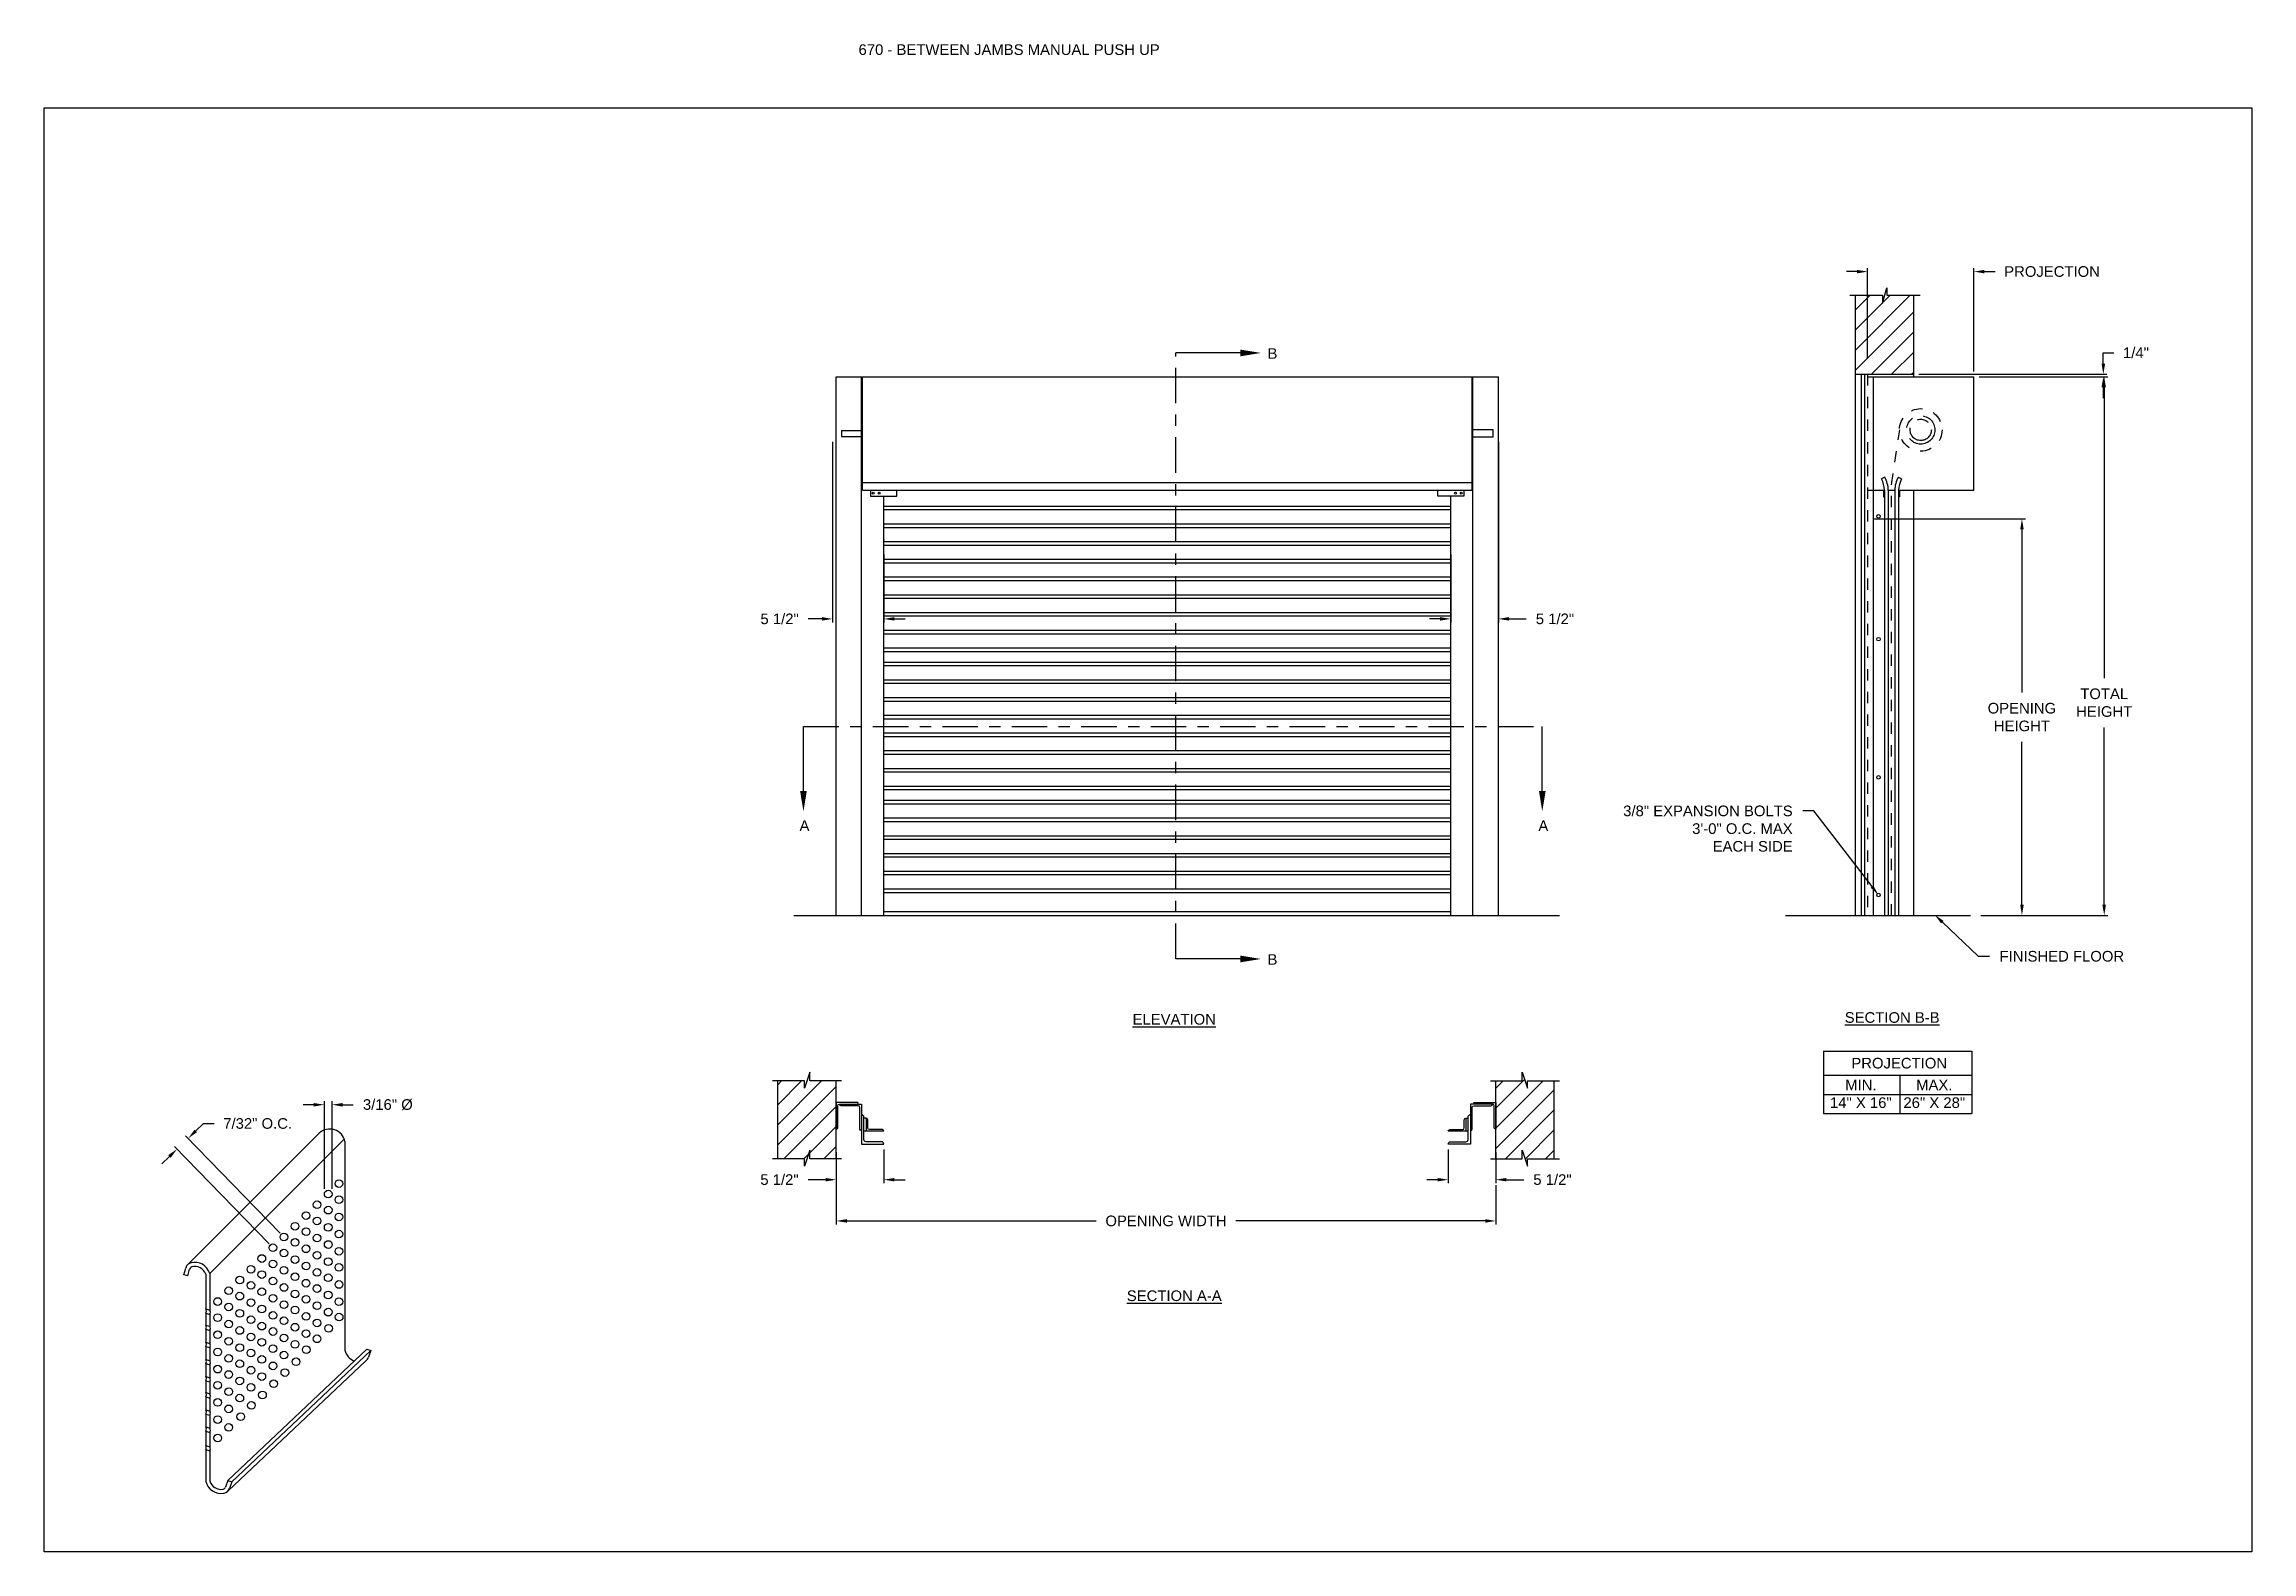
# Model space of a CAD drawing. Header units: inches. Extents: x 169.6 to 213.8, y 195 to 266.5.
# Drawn here: x 169.62 to 189.09, y 253.17 to 266.47 of the extents above; entities that cross this region are included whole.
import ezdxf
from ezdxf import colors
from ezdxf.entities.mleader import LeaderData, LeaderLine
from ezdxf.math import Vec2, Vec3

# ---------------------------------------------------------------- set-up
doc = ezdxf.new("R2010")
doc.units = ezdxf.units.IN
doc.header["$LTSCALE"] = 0.25
doc.header["$MEASUREMENT"] = 0
for name, pattern in [('CENTER', [2, 1.25, -0.25, 0.25, -0.25]), ('HIDDEN', [0.375, 0.25, -0.125]), ('HIDDEN2', [0.1875, 0.125, -0.0625])]:
    doc.linetypes.add(name, pattern=pattern)
for name, color, linetype in [('ANNOTATIONS', 1, 'Continuous'), ('DETAILS', 4, 'Continuous'), ('PUSH UP', 7, 'Continuous'), ('SECTION CUTS', 6, 'CENTER')]:
    doc.layers.add(name, color=color, linetype=linetype)
doc.styles.add('ARIAL', font='arial.ttf', dxfattribs={"height": 0.09375})
doc.styles.get("Standard").update_dxf_attribs({"font": 'romans.shx'})
doc.dimstyles.new('STANDARD$0', dxfattribs={"dimtxt": 0.09375, "dimasz": 0.09375, "dimexe": 0.03125, "dimexo": 0.046875, "dimgap": 0.09, "dimtad": 0, "dimtih": 1, "dimtoh": 1, "dimdec": 4, "dimzin": 0, "dimdsep": 46, "dimtxsty": 'ARIAL', "dimcen": 0.09, "dimadec": 0, "dimazin": 0, "dimtfac": 1, "dimtdec": 4, "dimtofl": 0, "dimtmove": 0, "dimatfit": 1, "dimfxl": 1, "dimtolj": 1, "dimtzin": 0, "dimarcsym": 0})
pattern_1 = [(45, (-17.07342, 2.0819), (-0.08838835, 0.08838835), [])]

msp = doc.modelspace()

# ---------------------------------------------------------------- texts
at = {"layer": 'ANNOTATIONS', "insert": (176.80234, 266.46818), "char_height": 0.09375, "width": 6.6097632, "attachment_point": 1, "line_spacing_factor": 0.86134, "style": 'ARIAL'}
msp.add_mtext('670 - BETWEEN JAMBS MANUAL PUSH UP', dxfattribs=at)
at = {"layer": 'ANNOTATIONS', "char_height": 0.09375, "attachment_point": 2, "style": 'ARIAL'}
for s, insert, width in [('{\\LELEVATION}', (179.58646, 257.91717), 3.0834986), ('{\\LSECTION B-B}', (185.91787, 257.93313), 1.3823677), ('{\\LSECTION A-A}', (179.58646, 255.47934), 1.3823677)]:
    msp.add_mtext(s, dxfattribs=dict(at, insert=insert, width=width))
for s, width, insert in [('PROJECTION ', 1.7594917, (185.97994, 257.53039)), ('MIN.\\P14" X 16" ', 0.6711642, (185.64182, 257.3384)), ('MAX.\\P26" X 28"', 0.6567117, (186.28925, 257.3384))]:
    msp.add_mtext_dynamic_manual_height_columns(s, width=width, gutter_width=1.36268, heights=[0], dxfattribs=dict(at, insert=insert))
at = {"layer": 'SECTION CUTS', "style": 'ARIAL'}
for s, p in [('B', (180.40913, 263.69491)), ('A', (176.2818, 259.5308)), ('A', (182.79775, 259.5308)), ('B', (180.40913, 258.35071))]:
    msp.add_text(s, height=0.09375, dxfattribs=at).set_placement(p)

# ---------------------------------------------------------------- blocks, each defined once
blk = doc.blocks.new('*D62')
at = {"layer": 'ANNOTATIONS', "color": 0, "lineweight": -2, "transparency": 16777216}
for p, q in [((185.748, 262.283), (187.094, 262.283)), ((187.062, 262.19), (187.062, 260.752)), ((187.062, 258.88), (187.062, 260.318)), ((186.701, 258.787), (187.094, 258.787))]:
    blk.add_line(p, q, dxfattribs=at)
at = {"layer": 'ANNOTATIONS', "color": 0, "transparency": 16777216}
for points in [[(187.047, 262.19), (187.078, 262.19), (187.062, 262.283)], [(187.047, 258.88), (187.078, 258.88), (187.062, 258.787)]]:
    blk.add_solid(points, dxfattribs=at)
at = {"layer": 'defpoints', "color": 0, "transparency": 16777216}
for p in [(185.701, 262.283), (187.062, 262.283), (186.654, 258.787)]:
    blk.add_point(p, dxfattribs=at)
at = {"layer": 'ANNOTATIONS', "color": 0, "transparency": 16777216, "insert": (187.062, 260.535), "char_height": 0.09375, "attachment_point": 5, "style": 'ARIAL'}
blk.add_mtext('\\A1;OPENING \\PHEIGHT', dxfattribs=at)
blk = doc.blocks.new('*D63')
at = {"layer": 'ANNOTATIONS', "color": 0, "lineweight": -2, "transparency": 16777216}
for p, q in [((186.686, 263.537), (187.819, 263.537)), ((187.788, 263.443), (187.788, 260.879)), ((187.788, 258.88), (187.788, 260.444)), ((186.701, 258.787), (187.819, 258.787))]:
    blk.add_line(p, q, dxfattribs=at)
at = {"layer": 'ANNOTATIONS', "color": 0, "transparency": 16777216}
for points in [[(187.772, 263.443), (187.803, 263.443), (187.788, 263.537)], [(187.772, 258.88), (187.803, 258.88), (187.788, 258.787)]]:
    blk.add_solid(points, dxfattribs=at)
at = {"layer": 'defpoints', "color": 0, "transparency": 16777216}
for p in [(186.639, 263.537), (186.654, 258.787), (187.788, 258.787)]:
    blk.add_point(p, dxfattribs=at)
at = {"layer": 'ANNOTATIONS', "color": 0, "transparency": 16777216, "insert": (187.788, 260.662), "char_height": 0.0938, "attachment_point": 5, "style": 'ARIAL'}
blk.add_mtext('\\A1;TOTAL\\PHEIGHT', dxfattribs=at)
blk = doc.blocks.new('*D64')
at = {"layer": 'ANNOTATIONS', "color": 0, "lineweight": -2, "transparency": 16777216}
for p, q in [((185.607, 264.464), (185.514, 264.464)), ((185.701, 263.699), (185.701, 264.495)), ((186.639, 263.584), (186.639, 264.495)), ((186.732, 264.464), (186.826, 264.464))]:
    blk.add_line(p, q, dxfattribs=at)
at = {"layer": 'ANNOTATIONS', "color": 0, "transparency": 16777216}
for points in [[(185.607, 264.479), (185.607, 264.448), (185.701, 264.464)], [(186.732, 264.479), (186.732, 264.448), (186.639, 264.464)]]:
    blk.add_solid(points, dxfattribs=at)
at = {"layer": 'defpoints', "color": 0, "transparency": 16777216}
for p in [(186.639, 264.464), (185.701, 263.652), (186.639, 263.537)]:
    blk.add_point(p, dxfattribs=at)
at = {"layer": 'ANNOTATIONS', "color": 0, "transparency": 16777216, "insert": (187.328, 264.464), "char_height": 0.09375, "attachment_point": 5, "style": 'ARIAL'}
blk.add_mtext('\\A1;PROJECTION', dxfattribs=at)
blk = doc.blocks.new('*D65')
at = {"layer": 'ANNOTATIONS', "color": 0, "lineweight": -2, "transparency": 16777216}
for p, q in [((176.605, 256.698), (176.605, 256.425)), ((177.025, 256.723), (177.025, 256.425)), ((176.511, 256.456), (176.358, 256.456)), ((177.119, 256.456), (177.212, 256.456))]:
    blk.add_line(p, q, dxfattribs=at)
at = {"layer": 'ANNOTATIONS', "color": 0, "transparency": 16777216}
for points in [[(176.511, 256.471), (176.511, 256.44), (176.605, 256.456)], [(177.119, 256.471), (177.119, 256.44), (177.025, 256.456)]]:
    blk.add_solid(points, dxfattribs=at)
at = {"layer": 'defpoints', "color": 0, "transparency": 16777216}
for p in [(176.605, 256.745), (177.025, 256.77), (176.605, 256.456)]:
    blk.add_point(p, dxfattribs=at)
at = {"layer": 'ANNOTATIONS', "color": 0, "transparency": 16777216, "insert": (176.105, 256.456), "char_height": 0.0938, "attachment_point": 5, "style": 'ARIAL'}
blk.add_mtext('\\A1;5 1/2"', dxfattribs=at)
blk = doc.blocks.new('*D66')
at = {"layer": 'ANNOTATIONS', "color": 0, "lineweight": -2, "transparency": 16777216}
for p, q in [((187.78, 263.653), (187.78, 263.748)), ((187.78, 263.748), (187.874, 263.748)), ((186.154, 263.559), (187.811, 263.559)), ((186.686, 263.537), (187.811, 263.537)), ((187.78, 263.443), (187.78, 263.349))]:
    blk.add_line(p, q, dxfattribs=at)
at = {"layer": 'ANNOTATIONS', "color": 0, "transparency": 16777216}
for points in [[(187.764, 263.653), (187.796, 263.653), (187.78, 263.559)], [(187.764, 263.443), (187.796, 263.443), (187.78, 263.537)]]:
    blk.add_solid(points, dxfattribs=at)
at = {"layer": 'defpoints', "color": 0, "transparency": 16777216}
for p in [(186.107, 263.559), (186.639, 263.537), (187.78, 263.559)]:
    blk.add_point(p, dxfattribs=at)
at = {"layer": 'ANNOTATIONS', "color": 0, "transparency": 16777216, "insert": (188.068, 263.748), "char_height": 0.0938, "attachment_point": 5, "style": 'ARIAL'}
blk.add_mtext('\\A1;1/4"', dxfattribs=at)
blk = doc.blocks.new('*D67')
at = {"layer": 'ANNOTATIONS', "color": 0, "lineweight": -2, "transparency": 16777216}
for p, q in [((182.002, 256.723), (182.002, 256.425)), ((182.422, 256.698), (182.422, 256.425)), ((181.909, 256.456), (181.815, 256.456)), ((182.516, 256.456), (182.669, 256.456))]:
    blk.add_line(p, q, dxfattribs=at)
at = {"layer": 'ANNOTATIONS', "color": 0, "transparency": 16777216}
for points in [[(181.909, 256.471), (181.909, 256.44), (182.002, 256.456)], [(182.516, 256.471), (182.516, 256.44), (182.422, 256.456)]]:
    blk.add_solid(points, dxfattribs=at)
at = {"layer": 'defpoints', "color": 0, "transparency": 16777216}
for p in [(182.002, 256.77), (182.422, 256.745), (182.422, 256.456)]:
    blk.add_point(p, dxfattribs=at)
at = {"layer": 'ANNOTATIONS', "color": 0, "transparency": 16777216, "insert": (182.922, 256.456), "char_height": 0.0938, "attachment_point": 5, "style": 'ARIAL'}
blk.add_mtext('\\A1;5 1/2"', dxfattribs=at)
blk = doc.blocks.new('*D68')
at = {"layer": 'ANNOTATIONS', "color": 0, "lineweight": -2, "transparency": 16777216}
for p, q in [((176.572, 262.964), (176.572, 261.37)), ((177.025, 261.968), (177.025, 261.37)), ((176.479, 261.401), (176.359, 261.401)), ((177.119, 261.401), (177.212, 261.401))]:
    blk.add_line(p, q, dxfattribs=at)
at = {"layer": 'ANNOTATIONS', "color": 0, "transparency": 16777216}
for points in [[(176.479, 261.417), (176.479, 261.386), (176.572, 261.401)], [(177.119, 261.417), (177.119, 261.386), (177.025, 261.401)]]:
    blk.add_solid(points, dxfattribs=at)
at = {"layer": 'defpoints', "color": 0, "transparency": 16777216}
for p in [(176.572, 263.011), (177.025, 262.015), (176.572, 261.401)]:
    blk.add_point(p, dxfattribs=at)
at = {"layer": 'ANNOTATIONS', "color": 0, "transparency": 16777216, "insert": (176.106, 261.401), "char_height": 0.0938, "attachment_point": 5, "style": 'ARIAL'}
blk.add_mtext('\\A1;5 1/2"', dxfattribs=at)
blk = doc.blocks.new('*D69')
at = {"layer": 'ANNOTATIONS', "color": 0, "lineweight": -2, "transparency": 16777216}
for p, q in [((182.445, 262.964), (182.445, 261.37)), ((182.025, 261.968), (182.025, 261.37)), ((181.931, 261.401), (181.837, 261.401)), ((182.539, 261.401), (182.691, 261.401))]:
    blk.add_line(p, q, dxfattribs=at)
at = {"layer": 'ANNOTATIONS', "color": 0, "transparency": 16777216}
for points in [[(181.931, 261.417), (181.931, 261.386), (182.025, 261.401)], [(182.539, 261.417), (182.539, 261.386), (182.445, 261.401)]]:
    blk.add_solid(points, dxfattribs=at)
at = {"layer": 'defpoints', "color": 0, "transparency": 16777216}
for p in [(182.445, 263.011), (182.025, 262.015), (182.445, 261.401)]:
    blk.add_point(p, dxfattribs=at)
at = {"layer": 'ANNOTATIONS', "color": 0, "transparency": 16777216, "insert": (182.944, 261.401), "char_height": 0.0938, "attachment_point": 5, "style": 'ARIAL'}
blk.add_mtext('\\A1;5 1/2"', dxfattribs=at)
blk = doc.blocks.new('*D70')
at = {"layer": 'ANNOTATIONS', "color": 0, "lineweight": -2, "transparency": 16777216}
for p, q in [((176.605, 256.554), (176.605, 256.061)), ((182.422, 256.409), (182.422, 256.061)), ((176.699, 256.092), (178.897, 256.092)), ((182.329, 256.092), (180.13, 256.092))]:
    blk.add_line(p, q, dxfattribs=at)
at = {"layer": 'ANNOTATIONS', "color": 0, "transparency": 16777216}
for points in [[(176.699, 256.108), (176.699, 256.077), (176.605, 256.092)], [(182.329, 256.108), (182.329, 256.077), (182.422, 256.092)]]:
    blk.add_solid(points, dxfattribs=at)
at = {"layer": 'defpoints', "color": 0, "transparency": 16777216}
for p in [(176.605, 256.601), (182.422, 256.456), (182.422, 256.092)]:
    blk.add_point(p, dxfattribs=at)
at = {"layer": 'ANNOTATIONS', "color": 0, "transparency": 16777216, "insert": (179.514, 256.092), "char_height": 0.09375, "attachment_point": 5, "style": 'ARIAL'}
blk.add_mtext('\\A1;OPENING WIDTH', dxfattribs=at)
blk = doc.blocks.new('*D72')
at = {"layer": 'ANNOTATIONS', "color": 0, "lineweight": -2, "transparency": 16777216}
for p, q in [((171.997, 257.117), (171.904, 257.117)), ((172.091, 256.376), (172.091, 257.148)), ((172.159, 256.376), (172.159, 257.148)), ((172.252, 257.117), (172.346, 257.117))]:
    blk.add_line(p, q, dxfattribs=at)
at = {"layer": 'ANNOTATIONS', "color": 0, "transparency": 16777216}
for points in [[(171.997, 257.132), (171.997, 257.101), (172.091, 257.117)], [(172.252, 257.132), (172.252, 257.101), (172.159, 257.117)]]:
    blk.add_solid(points, dxfattribs=at)
at = {"layer": 'defpoints', "color": 0, "transparency": 16777216}
for p in [(172.159, 257.117), (172.091, 256.329), (172.159, 256.329)]:
    blk.add_point(p, dxfattribs=at)
at = {"layer": 'ANNOTATIONS', "color": 0, "transparency": 16777216, "insert": (172.651, 257.117), "char_height": 0.09375, "attachment_point": 5, "style": 'ARIAL'}
blk.add_mtext('\\A1;3/16" %%C', dxfattribs=at)
blk = doc.blocks.new('*D73')
at = {"layer": 'ANNOTATIONS', "color": 0, "lineweight": -2, "transparency": 16777216}
for p, q in [((171.702, 255.984), (170.868, 256.843)), ((170.957, 256.886), (171.024, 256.951)), ((171.024, 256.951), (171.118, 256.951)), ((170.725, 256.66), (170.658, 256.595)), ((171.605, 255.889), (170.77, 256.748))]:
    blk.add_line(p, q, dxfattribs=at)
at = {"layer": 'ANNOTATIONS', "color": 0, "transparency": 16777216}
for points in [[(170.946, 256.897), (170.968, 256.875), (170.89, 256.82)], [(170.714, 256.672), (170.736, 256.649), (170.792, 256.726)]]:
    blk.add_solid(points, dxfattribs=at)
at = {"layer": 'defpoints', "color": 0, "transparency": 16777216}
for p in [(170.89, 256.82), (171.637, 255.855), (171.735, 255.95)]:
    blk.add_point(p, dxfattribs=at)
at = {"layer": 'ANNOTATIONS', "color": 0, "transparency": 16777216, "insert": (171.503, 256.951), "char_height": 0.09375, "width": 0.88829, "attachment_point": 5, "style": 'ARIAL'}
blk.add_mtext('\\A1;7/32" O.C.', dxfattribs=at)

# ---------------------------------------------------------------- dimensions: what is measured, and where the dimension line sits
at = {"layer": 'ANNOTATIONS'}
for base, p1, p2, text, picture, middle in [((186.63869, 264.46385), (185.70119, 263.65168), (186.63869, 263.53663), 'PROJECTION', '*D64', (187.3278, 264.46385)), ((182.44491, 261.40143), (182.02484, 262.01481), (182.44491, 263.01068), '5 1/2"', '*D69', (182.9437, 261.40143)), ((172.15866, 257.11651), (172.09102, 256.32919), (172.15866, 256.32919), '3/16" %%C', '*D72', (172.65081, 257.11651)), ((182.42241, 256.45587), (182.00234, 256.77029), (182.42241, 256.74516), '5 1/2"', '*D67', (182.92241, 256.45587)), ((182.42241, 256.09241), (176.60477, 256.60053), (182.42241, 256.45587), 'OPENING WIDTH', '*D70', (179.51359, 256.09241))]:
    dim = msp.add_linear_dim(base=base, p1=p1, p2=p2, text=text, dimstyle='STANDARD$0', dxfattribs=at)
    dim.commit()
    dim.dimension.update_dxf_attribs({"geometry": picture, "text_midpoint": middle, "dimtype": 160})
for base, p1, p2, angle, text, picture, middle in [((187.77994, 263.55885), (186.63869, 263.53663), (186.10744, 263.55885), 90, '1/4"', '*D66', (188.06777, 263.74814)), ((187.78775, 258.78663), (186.63869, 263.53663), (186.65431, 258.78663), 90, 'TOTAL\\PHEIGHT', '*D63', (187.78775, 260.66163)), ((176.57241, 261.40143), (177.02484, 262.01481), (176.57241, 263.01068), 180, '5 1/2"', '*D68', (176.10598, 261.40143)), ((176.60477, 256.45587), (177.02484, 256.77029), (176.60477, 256.74516), 180, '5 1/2"', '*D65', (176.10477, 256.45587))]:
    dim = msp.add_linear_dim(base=base, p1=p1, p2=p2, angle=angle, text=text, dimstyle='STANDARD$0', dxfattribs=at)
    dim.commit()
    dim.dimension.update_dxf_attribs({"geometry": picture, "text_midpoint": middle, "dimtype": 160})
dim = msp.add_linear_dim(base=(187.06226, 262.28327), p1=(186.65431, 258.78663), p2=(185.70119, 262.28327), angle=90, text='OPENING \\PHEIGHT', dimstyle='STANDARD$0', dxfattribs=at)
dim.commit()
dim.dimension.update_dxf_attribs({"geometry": '*D62', "text_midpoint": (187.06226, 260.53495)})
dim = msp.add_aligned_dim(p1=(171.63717, 255.85549), p2=(171.73472, 255.95023), distance=1.21302, text='7/32" O.C.', dimstyle='STANDARD$0', dxfattribs=at)
dim.commit()
dim.dimension.update_dxf_attribs({"geometry": '*D73', "text_midpoint": (171.50263, 256.95106)})

# ---------------------------------------------------------------- hatches: boundary and pattern name
at = {"layer": 'PUSH UP', "linetype": 'Continuous'}
h = msp.add_hatch(dxfattribs=at)
h.set_pattern_fill('ANSI31', color=256, style=0)
h.set_pattern_definition([(45, (-16.52207, 2.0819), (-0.08838835, 0.08838835), [])])
h.paths.add_polyline_path([(186.10744, 263.52006), (186.10744, 264.25465), (185.87094, 264.25465), (185.87094, 264.31931), (185.83253, 264.18595), (185.83253, 264.25465), (185.59181, 264.25465), (185.59181, 263.70435)])
h.paths.add_polyline_path([(185.59181, 263.70435), (185.59181, 263.55885), (186.10744, 263.55885), (186.10744, 263.50629), (186.10744, 263.52006)])
at = {"layer": 'PUSH UP'}
h = msp.add_hatch(dxfattribs=at)
h.set_pattern_fill('ANSI31', color=256, style=0)
h.set_pattern_definition(pattern_1)
h.paths.add_polyline_path([(176.32635, 257.26298), (176.32635, 257.32709), (176.08914, 257.32709), (176.08914, 256.63959), (176.32635, 256.63959), (176.32635, 256.57548), (176.37325, 256.71755), (176.37325, 256.63959), (176.60477, 256.63959), (176.60477, 257.32709), (176.37325, 257.32709), (176.37325, 257.40505)])
h = msp.add_hatch(dxfattribs=at)
h.set_pattern_fill('ANSI31', color=256, style=0)
h.set_pattern_definition(pattern_1)
h.paths.add_polyline_path([(182.70083, 257.26298), (182.70083, 257.32709), (182.93803, 257.32709), (182.93803, 256.63959), (182.70083, 256.63959), (182.70083, 256.57548), (182.65393, 256.71755), (182.65393, 256.63959), (182.42241, 256.63959), (182.42241, 257.32709), (182.65393, 257.32709), (182.65393, 257.40505)])

# ---------------------------------------------------------------- linework, layer by layer
at = {"layer": 'ANNOTATIONS'}
for p, q in [((185.31125, 257.58982), (185.31125, 257.03845)), ((185.31125, 257.58982), (186.61902, 257.58982)), ((186.61902, 257.58982), (186.61902, 257.03845)), ((185.31125, 257.37835), (186.61902, 257.37835)), ((185.31125, 257.2084), (186.61902, 257.2084)), ((185.9841, 257.37835), (185.9841, 257.03845)), ((185.31125, 257.03845), (186.61902, 257.03845))]:
    msp.add_line(p, q, dxfattribs=at)
at = {"layer": 'defpoints'}
msp.add_lwpolyline([(189.08986, 253.17405), (169.61998, 253.17405), (169.61998, 265.90916), (189.08986, 265.90916)], close=True, dxfattribs=at)
at = {"layer": 'DETAILS'}
for p, q in [((170.89028, 255.71029), (172.04637, 256.86653)), ((171.08133, 255.62783), (172.26697, 256.81363)), ((170.8876, 255.6075), (170.85279, 255.61667)), ((171.08133, 255.62783), (171.08133, 255.44731)), ((171.08133, 255.62783), (171.08133, 255.30532)), ((171.08133, 255.2682), (171.08133, 255.16333)), ((171.08133, 255.12621), (171.08133, 255.01187)), ((171.08133, 254.97475), (171.08133, 254.86042)), ((171.23971, 253.80359), (172.46642, 254.9617)), ((171.27378, 253.79199), (172.5005, 254.9501)), ((172.46642, 254.9617), (172.5005, 254.9501)), ((171.08133, 254.8233), (171.08133, 254.70896)), ((171.08133, 254.67184), (171.08133, 254.56697)), ((171.24261, 253.71336), (172.45649, 254.85936)), ((171.08133, 254.52985), (171.08133, 254.41551)), ((171.08133, 254.37839), (171.08133, 254.34076)), ((171.23971, 253.80359), (171.27378, 253.79199))]:
    msp.add_line(p, q, dxfattribs=at)
at = {"layer": 'DETAILS', "linetype": 'Continuous'}
for p, q in [((172.27257, 256.79264), (172.27257, 256.60351)), ((172.27257, 256.60351), (172.27257, 256.23219)), ((172.27257, 256.34827), (172.27257, 254.95157)), ((170.85279, 255.61667), (170.86838, 255.67586)), ((170.8876, 255.6075), (170.90319, 255.66668)), ((171.04533, 255.62214), (171.04533, 255.57952)), ((171.04533, 255.62214), (171.04533, 255.31628)), ((171.04533, 255.57952), (171.04533, 255.45828)), ((171.04533, 255.31628), (171.08133, 255.30532)), ((171.04533, 255.27916), (171.08133, 255.2682)), ((171.04533, 255.27916), (171.04533, 255.17429)), ((171.04533, 255.17429), (171.08133, 255.16333)), ((171.04533, 255.13717), (171.08133, 255.12621)), ((171.04533, 255.13717), (171.04533, 255.02283)), ((171.04533, 255.02283), (171.08133, 255.01187)), ((171.04533, 254.98572), (171.08133, 254.97475)), ((171.04533, 254.98572), (171.04533, 254.87138)), ((171.04533, 254.87138), (171.08133, 254.86042)), ((172.5005, 254.9501), (172.48076, 254.89216)), ((171.04533, 254.83426), (171.08133, 254.8233)), ((171.04533, 254.83426), (171.04533, 254.71992)), ((171.04533, 254.71992), (171.08133, 254.70896)), ((171.04533, 254.6828), (171.08133, 254.67184)), ((171.04533, 254.6828), (171.04533, 254.57793)), ((171.04533, 254.57793), (171.08133, 254.56697)), ((171.04533, 254.54081), (171.08133, 254.52985)), ((171.04533, 254.54081), (171.04533, 254.42647)), ((171.04533, 254.42647), (171.08133, 254.41551)), ((171.04533, 254.38935), (171.08133, 254.37839)), ((171.04533, 254.38935), (171.04533, 254.27501)), ((171.08133, 254.37839), (171.08133, 254.26405)), ((171.04533, 254.27501), (171.08133, 254.26405)), ((171.04533, 254.23789), (171.08133, 254.22693)), ((171.04533, 254.23789), (171.04533, 254.11039)), ((171.04533, 254.11581), (171.04533, 254.11039)), ((171.04533, 254.11039), (171.08133, 254.09943)), ((171.08133, 254.22693), (171.08133, 254.09943)), ((171.08133, 254.10485), (171.08133, 254.09943)), ((171.04533, 254.07522), (171.08133, 254.06426)), ((171.04533, 254.07522), (171.04533, 253.79563)), ((171.08133, 254.06426), (171.08133, 253.80012)), ((171.23971, 253.80359), (171.21997, 253.74566)), ((171.27378, 253.79199), (171.25405, 253.73405))]:
    msp.add_line(p, q, dxfattribs=at)
at = {"layer": 'DETAILS'}
for centre in [(172.21981, 256.42144), (172.02729, 256.23446), (172.12484, 256.32919), (172.21981, 256.27945), (171.83223, 256.04498), (171.92978, 256.13971), (171.92978, 255.99772), (172.02729, 256.09247), (172.12484, 256.1872), (172.12484, 256.03574), (172.21981, 256.12799), (171.63717, 255.85549), (171.73472, 255.95023), (171.73472, 255.80824), (171.83223, 255.90298), (171.92978, 255.84626), (172.02729, 255.94101), (172.12484, 255.88429), (172.21981, 255.97653), (172.21981, 255.82508), (171.44313, 255.66574), (171.53967, 255.76075), (171.53967, 255.61876), (171.63717, 255.7135), (171.73472, 255.65678), (171.83223, 255.75153), (171.92978, 255.6948), (172.02729, 255.78955), (172.02729, 255.63809), (172.12484, 255.73283), (172.21981, 255.68308), (171.24807, 255.47626), (171.34562, 255.57099), (171.34562, 255.429), (171.44313, 255.52375), (171.53967, 255.4673), (171.63717, 255.56204), (171.73472, 255.50532), (171.83223, 255.60007), (171.83223, 255.44861), (171.92978, 255.54335), (172.02729, 255.4961), (172.12484, 255.59084), (172.12484, 255.43938), (172.21981, 255.53163), (171.15056, 255.38151), (171.15056, 255.23952), (171.24807, 255.33427), (171.34562, 255.27754), (171.44313, 255.37229), (171.44313, 255.22083), (171.53967, 255.31584), (171.63717, 255.41059), (171.63717, 255.25913), (171.73472, 255.35386), (171.83223, 255.30662), (171.92978, 255.40135), (171.92978, 255.2499), (172.02729, 255.34464), (172.12484, 255.28792), (172.21981, 255.38017), (172.22154, 255.24455), (171.15056, 255.08806), (171.24807, 255.18281), (171.24807, 255.03135), (171.34562, 255.12609), (171.44313, 255.06938), (171.53967, 255.16438), (171.53967, 255.02239), (171.63717, 255.11714), (171.73472, 255.21187), (171.73472, 255.06042), (171.83223, 255.15516), (171.92978, 255.09844), (172.02691, 255.0525), (172.02729, 255.19319), (172.12816, 255.14524), (171.15056, 254.9366), (171.24807, 254.87989), (171.34562, 254.97463), (171.34562, 254.83264), (171.44313, 254.92738), (171.53967, 254.87093), (171.63717, 254.96568), (171.73472, 254.90896), (171.83223, 255.0037), (171.84128, 254.85014), (171.93128, 254.95694), (171.15056, 254.78515), (171.15056, 254.64316), (171.24807, 254.7379), (171.34562, 254.68118), (171.44313, 254.77593), (171.53967, 254.71948), (171.63717, 254.81422), (171.64441, 254.65621), (171.74284, 254.75458), (171.15056, 254.4917), (171.24807, 254.58644), (171.34562, 254.52972), (171.44313, 254.62447), (171.44753, 254.4651), (171.54534, 254.55747), (171.15056, 254.34024), (171.24784, 254.27117), (171.24807, 254.43499), (171.35387, 254.36628), (171.15072, 254.17779)]:
    msp.add_circle(centre, 0.03382, dxfattribs=at)
at = {"layer": 'DETAILS', "linetype": 'Continuous'}
for centre, radius, start, end in [((172.13903, 256.76701), 0.13598, 10.863278, 133.0071), ((170.93329, 255.65875), 0.06712, 94.455994, 165.238447), ((170.93329, 255.65875), 0.03112, 94.455994, 165.238447), ((170.9478, 255.58776), 0.13942, 16.704085, 105.097725), ((170.9478, 255.58776), 0.10342, 19.418795, 105.097725), ((172.40776, 254.98564), 0.13942, 194.145321, 247.788284), ((172.41723, 254.9138), 0.06712, 305.80078, 341.192006), ((171.18105, 253.82753), 0.13942, 193.229519, 280.202105), ((171.18105, 253.82753), 0.10342, 195.372354, 279.63584), ((171.19052, 253.75569), 0.03112, 284.601501, 341.192006), ((171.19052, 253.75569), 0.06712, 283.113693, 341.192006)]:
    msp.add_arc(centre, radius, start, end, dxfattribs=at)
at = {"layer": 'DETAILS'}
for centre, start, end in [((171.01706, 255.29772), 326.718605, 33.281395), ((171.05306, 255.28676), 326.718605, 33.281395), ((171.01706, 255.15573), 326.718605, 33.281395), ((171.05306, 255.14477), 326.718605, 33.281395), ((171.01706, 255.00427), 326.718605, 33.281395), ((171.01706, 254.85282), 326.718605, 33.281395), ((171.05306, 254.99331), 326.718605, 33.281395), ((171.01706, 254.70136), 326.718605, 33.281395), ((171.05306, 254.84186), 326.718605, 33.281395), ((171.05306, 254.6904), 326.718605, 33.281395), ((171.01706, 254.55937), 326.718605, 33.281395), ((171.05306, 254.54841), 326.718605, 33.281395), ((171.01706, 254.40791), 326.718605, 33.281395), ((171.05306, 254.39695), 326.718605, 33.281395), ((171.01706, 254.25645), 326.718605, 33.281395), ((171.01644, 254.0928), 328.671459, 31.328541), ((171.05306, 254.24549), 326.718605, 33.281395), ((171.05244, 254.08184), 328.671459, 31.328541)]:
    msp.add_arc(centre, 0.03382, start, end, dxfattribs=at)
at = {"layer": 'PUSH UP', "linetype": 'Continuous'}
for p, q in [((185.54543, 264.25465), (185.83253, 264.25465)), ((185.59181, 264.25465), (185.59181, 258.78663)), ((185.83253, 264.18595), (185.87094, 264.31931)), ((185.83253, 264.25465), (185.83253, 264.18595)), ((185.87094, 264.31931), (185.87094, 264.25465)), ((185.87094, 264.25465), (186.16613, 264.25465)), ((186.10744, 263.53663), (186.10744, 264.25465)), ((176.60477, 258.78663), (176.60477, 263.53663)), ((176.60477, 263.53663), (182.44491, 263.53663)), ((176.82946, 258.78663), (176.82946, 263.53663)), ((176.83734, 262.53663), (176.83734, 263.53663)), ((182.21234, 262.53663), (182.21234, 263.53663)), ((182.22022, 258.78663), (182.22022, 263.53663)), ((182.44491, 258.78663), (182.44491, 263.53663)), ((185.59181, 263.55885), (186.10744, 263.55885)), ((185.64571, 263.55885), (185.64571, 258.78663)), ((185.67341, 263.55885), (185.67341, 258.78663)), ((185.70119, 263.53663), (186.63869, 263.53663)), ((185.75396, 262.53663), (185.75396, 263.53663)), ((186.63869, 262.53663), (186.63869, 263.53663)), ((182.39984, 263.06788), (182.21234, 263.06788)), ((182.39984, 263.00538), (182.39984, 263.06788)), ((182.21234, 263.00538), (182.39984, 263.00538)), ((185.85171, 262.65222), (185.8228, 262.63524)), ((185.97254, 262.65222), (186.00145, 262.63524)), ((182.21234, 262.60244), (176.83734, 262.60244)), ((176.83734, 262.53663), (182.21234, 262.53663)), ((176.90798, 262.53663), (176.90798, 262.48421)), ((176.90798, 262.48421), (177.13878, 262.48421)), ((177.02484, 258.78663), (177.02484, 262.48421)), ((177.13878, 262.48421), (177.13878, 262.53663)), ((181.91089, 262.48421), (181.91089, 262.53663)), ((182.1417, 262.48421), (181.91089, 262.48421)), ((182.02484, 258.78663), (182.02484, 262.48421)), ((182.1417, 262.53663), (182.1417, 262.48421)), ((185.70119, 262.53663), (185.84963, 262.53663)), ((185.75152, 262.53663), (185.75152, 258.78663)), ((185.84181, 262.53663), (185.84181, 262.47813)), ((185.84181, 262.47813), (185.84963, 262.47813)), ((185.84963, 262.53663), (185.84963, 258.78663)), ((185.88315, 262.53663), (185.9411, 262.53663)), ((185.88315, 262.53663), (185.88315, 258.78663)), ((185.9411, 262.53663), (185.9411, 258.78663)), ((185.97463, 262.53663), (186.63869, 262.53663)), ((185.97463, 262.53663), (185.97463, 258.78663)), ((185.98244, 262.47813), (185.97463, 262.47813)), ((185.98244, 262.53663), (185.98244, 262.47813)), ((186.10744, 258.78663), (186.10744, 262.53663)), ((184.97621, 258.78663), (186.60744, 258.78663)), ((176.37325, 257.40505), (176.32635, 257.26298)), ((176.37325, 257.32709), (176.37325, 257.40505)), ((182.65393, 257.32709), (182.65393, 257.40505)), ((182.65393, 257.40505), (182.70083, 257.26298)), ((176.32635, 257.32709), (176.04227, 257.32709)), ((176.32635, 257.26298), (176.32635, 257.32709)), ((176.65164, 257.32709), (176.37325, 257.32709)), ((182.37553, 257.32709), (182.65393, 257.32709)), ((182.70083, 257.26298), (182.70083, 257.32709)), ((182.70083, 257.32709), (182.98491, 257.32709)), ((176.82946, 257.12198), (176.82946, 256.77029)), ((182.19772, 257.12198), (182.19772, 256.77029)), ((176.82946, 256.88752), (176.82946, 256.88752)), ((176.86853, 256.99985), (176.849, 256.99985)), ((177.02484, 256.88262), (176.849, 256.88262)), ((177.02484, 256.88262), (177.02484, 256.88262)), ((182.00234, 256.88262), (182.00234, 256.88262)), ((182.15864, 256.99985), (182.17818, 256.99985)), ((182.19772, 256.88752), (182.19772, 256.88752)), ((176.32635, 256.63959), (176.04227, 256.63959)), ((176.37325, 256.71755), (176.32635, 256.57548)), ((176.32635, 256.57548), (176.32635, 256.63959)), ((176.37325, 256.63959), (176.37325, 256.71755)), ((176.65164, 256.63959), (176.37325, 256.63959)), ((182.37553, 256.63959), (182.65393, 256.63959)), ((182.65393, 256.63959), (182.65393, 256.71755)), ((182.65393, 256.71755), (182.70083, 256.57548)), ((182.70083, 256.63959), (182.98491, 256.63959)), ((182.70083, 256.57548), (182.70083, 256.63959))]:
    msp.add_line(p, q, dxfattribs=at)
at = {"layer": 'PUSH UP', "linetype": 'HIDDEN2'}
msp.add_line((185.70119, 263.55885), (185.70119, 258.78663), dxfattribs=at)
at = {"layer": 'PUSH UP'}
for p, q in [((176.65214, 263.06258), (176.83734, 263.06258)), ((176.65214, 263.06258), (176.65214, 263.01068)), ((176.65214, 263.01068), (176.83734, 263.01068)), ((176.23185, 258.78663), (182.984, 258.78663)), ((182.02484, 258.81788), (177.02484, 258.81788)), ((176.08914, 256.63959), (176.08914, 257.32709)), ((176.60477, 256.63959), (176.60477, 257.32709)), ((182.42241, 256.63959), (182.42241, 257.32709)), ((182.93803, 256.63959), (182.93803, 257.32709))]:
    msp.add_line(p, q, dxfattribs=at)
at = {"layer": 'PUSH UP', "linetype": 'HIDDEN'}
for p, q in [((185.91213, 262.58452), (185.98508, 263.06803)), ((185.91213, 258.78663), (185.91213, 262.58452))]:
    msp.add_line(p, q, dxfattribs=at)
at = {"layer": 'PUSH UP', "color": 7}
for p, q in [((177.02484, 262.39585), (182.02484, 262.39585)), ((177.02484, 262.3646), (182.02484, 262.3646)), ((177.02484, 262.2396), (182.02484, 262.2396)), ((177.02484, 262.20835), (182.02484, 262.20835)), ((177.02484, 262.08335), (182.02484, 262.08335)), ((177.02484, 262.0521), (182.02484, 262.0521)), ((177.02484, 261.9271), (182.02484, 261.9271)), ((177.02484, 261.89585), (182.02484, 261.89585)), ((177.02484, 261.77085), (182.02484, 261.77085)), ((177.02484, 261.7396), (182.02484, 261.7396)), ((177.02484, 261.6146), (182.02484, 261.6146)), ((177.02484, 261.58335), (182.02484, 261.58335)), ((177.02484, 261.45835), (182.02484, 261.45835)), ((177.02484, 261.4271), (182.02484, 261.4271)), ((177.02484, 261.3021), (182.02484, 261.3021)), ((177.02484, 261.27085), (182.02484, 261.27085)), ((177.02484, 261.14585), (182.02484, 261.14585)), ((177.02484, 261.1146), (182.02484, 261.1146)), ((177.02484, 261.02085), (182.02484, 261.02085)), ((177.02484, 260.9896), (182.02484, 260.9896)), ((177.02484, 260.8646), (182.02484, 260.8646)), ((177.02484, 260.83335), (182.02484, 260.83335)), ((177.02484, 260.70835), (182.02484, 260.70835)), ((177.02484, 260.6771), (182.02484, 260.6771)), ((177.02484, 260.5521), (182.02484, 260.5521)), ((177.02484, 260.52085), (182.02484, 260.52085)), ((177.02484, 260.39585), (182.02484, 260.39585)), ((177.02484, 260.3646), (182.02484, 260.3646)), ((177.02484, 260.2396), (182.02484, 260.2396)), ((177.02484, 260.20835), (182.02484, 260.20835)), ((177.02484, 260.08335), (182.02484, 260.08335)), ((177.02484, 260.0521), (182.02484, 260.0521)), ((177.02484, 259.9271), (182.02484, 259.9271)), ((177.02484, 259.89585), (182.02484, 259.89585)), ((177.02484, 259.8021), (182.02484, 259.8021)), ((177.02484, 259.77085), (182.02484, 259.77085)), ((177.02484, 259.64585), (182.02484, 259.64585)), ((177.02484, 259.6146), (182.02484, 259.6146)), ((177.02484, 259.4896), (182.02484, 259.4896)), ((177.02484, 259.45835), (182.02484, 259.45835)), ((177.02484, 259.33335), (182.02484, 259.33335)), ((177.02484, 259.3021), (182.02484, 259.3021)), ((177.02484, 259.1771), (182.02484, 259.1771)), ((177.02484, 259.14585), (182.02484, 259.14585)), ((177.02484, 259.02085), (182.02484, 259.02085)), ((177.02484, 258.9896), (182.02484, 258.9896))]:
    msp.add_line(p, q, dxfattribs=at)
at = {"layer": 'PUSH UP', "linetype": 'Continuous'}
for points in [[(176.7855, 257.12198, 0.41421356), (176.80015, 257.13663), (176.60477, 257.13663), (176.60477, 256.90217, 0.41421356), (176.61942, 256.91683), (176.61942, 257.10732, -0.41421356), (176.63408, 257.12198)], [(176.82946, 256.88752, -0.41421356), (176.8148, 256.90217), (176.8148, 257.09267, 0.41421356), (176.80015, 257.10732), (176.64873, 257.10732, -0.41421356), (176.63408, 257.12198), (176.82946, 257.12198)], [(176.82946, 256.77029), (177.02484, 256.77029, 0.41421356), (177.0053, 256.78983), (176.86853, 256.78983, -0.41421356), (176.849, 256.80937), (176.849, 257.00903, 0.41421356), (176.82946, 257.02857)], [(182.19772, 256.77029), (182.00234, 256.77029, -0.41421356), (182.02188, 256.78983), (182.15864, 256.78983, 0.41421356), (182.17818, 256.80937), (182.17818, 257.00903, -0.41421356), (182.19772, 257.02857)], [(182.19772, 256.88752, 0.41421356), (182.21237, 256.90217), (182.21237, 257.09267, -0.41421356), (182.22703, 257.10732), (182.37845, 257.10732, 0.41421356), (182.3931, 257.12198), (182.19772, 257.12198)], [(182.24168, 257.12198, -0.41421356), (182.22703, 257.13663), (182.42241, 257.13663), (182.42241, 256.90217, -0.41421356), (182.40776, 256.91683), (182.40776, 257.10732, 0.41421356), (182.3931, 257.12198)], [(177.02484, 256.88262, 0.41421356), (177.01019, 256.89727), (176.89784, 256.89727, -0.41421356), (176.88319, 256.91193), (176.88319, 256.98519, 0.41421356), (176.86853, 256.99985), (176.86853, 256.88262)], [(182.17818, 256.88262), (182.00234, 256.88262, -0.41421356), (182.01699, 256.89727), (182.12934, 256.89727, 0.41421356), (182.14399, 256.91193), (182.14399, 256.98519, -0.41421356), (182.15864, 256.99985), (182.15864, 256.88262)]]:
    msp.add_lwpolyline(points, format="xyb", dxfattribs=at)
at = {"layer": 'PUSH UP', "linetype": 'HIDDEN'}
msp.add_circle((186.16994, 263.06788), 0.1875, dxfattribs=at)
at = {"layer": 'PUSH UP', "linetype": 'CENTER'}
for radius in [0.125, 0.09375]:
    msp.add_circle((186.16994, 263.06788), radius, dxfattribs=at)
at = {"layer": 'PUSH UP', "linetype": 'Continuous'}
for centre, radius in [((176.93203, 262.51042), 0.00781), ((176.98321, 262.51042), 0.00781), ((182.06647, 262.51042), 0.00781), ((182.11765, 262.51042), 0.00781), ((185.79716, 262.30614), 0.01562), ((185.79716, 261.22213), 0.01562), ((185.79716, 260.00338), 0.01562), ((185.79716, 258.96583), 0.01562)]:
    msp.add_circle(centre, radius, dxfattribs=at)
for centre, radius, start, end in [((185.65498, 262.53663), 0.22817, 0, 30.436314), ((186.16927, 262.53663), 0.22817, 149.563686, 180), ((185.65498, 262.53663), 0.19465, 0, 30.436314), ((186.16927, 262.53663), 0.19465, 149.563686, 180)]:
    msp.add_arc(centre, radius, start, end, dxfattribs=at)
at = {"layer": 'PUSH UP', "linetype": 'ByBlock'}
msp.add_point((177.02484, 262.09913), dxfattribs=at)
at = {"layer": 'SECTION CUTS'}
for p, q in [((179.6011, 258.4024), (179.6011, 263.7466)), ((176.31628, 260.45324), (182.83223, 260.45324))]:
    msp.add_line(p, q, dxfattribs=at)

msp.set_redraw_order([(e.dxf.handle, doc.entitydb.next_handle()) for e in msp.query("TEXT MTEXT ATTDEF DIMENSION ARC_DIMENSION")])  # texts and dimensions are drawn at this point

# ---------------------------------------------------------------- leaders
at = {"layer": 'ANNOTATIONS'}
ml = msp.add_multileader_mtext('Standard', dxfattribs=at)
ml.set_content('3/8" EXPANSION BOLTS\\P3\'-0" O.C. MAX\\PEACH SIDE', color=256, style='ARIAL')
ml.set_leader_properties()
ml.build(insert=Vec2(0, 0))
ml.multileader.update_dxf_attribs({"dogleg_length": 0.36, "arrow_head_size": 0.09375})
ctx = ml.context
ctx.base_point, ctx.char_height, ctx.arrow_head_size, ctx.landing_gap_size, ctx.plane_origin = Vec3(183.46788, 259.70743), 0.09375, 0.09375, 0.09, Vec3(183.13058, 258.26436)
ctx.text_align_type = 2
notes = []
notes.append((ctx, [(1, (1, 1, 0), (185.22844, 259.70743), (-1, 0), 0.09796, [(0, [(185.79716, 258.96583)], 0, [])])]))
ctx.mtext.insert, ctx.mtext.width, ctx.mtext.alignment, ctx.mtext.flow_direction = Vec3(185.04048, 259.7551), 1.5321608, 3, 5
ml = msp.add_multileader_mtext('Standard', dxfattribs=at)
ml.set_content('FINISHED FLOOR', color=256, style='ARIAL')
ml.set_leader_properties()
ml.build(insert=Vec2(0, 0))
ml.multileader.update_dxf_attribs({"dogleg_length": 0.36, "arrow_head_size": 0.09375})
ctx = ml.context
ctx.base_point, ctx.char_height, ctx.arrow_head_size, ctx.landing_gap_size, ctx.plane_origin = Vec3(186.77481, 258.42556), 0.09375, 0.09375, 0.09, Vec3(185.98978, 257.99233)
notes.append((ctx, [(0, (1, 1, 0), (186.67686, 258.42556), (1, 0), 0.09796, [(0, [(186.29269, 258.79163)], 0, [])])]))
ctx.mtext.insert, ctx.mtext.flow_direction = Vec3(186.86481, 258.47323), 5
at = {"layer": 'SECTION CUTS'}
ml = msp.add_multileader_mtext('Standard', dxfattribs=at)
ml.set_content('', color=256)
ml.set_leader_properties()
ml.build(insert=Vec2(0, 0))
ml.multileader.update_dxf_attribs({"dogleg_length": 0, "arrow_head_size": 0.18})
ctx = ml.context
ctx.base_point, ctx.char_height, ctx.arrow_head_size, ctx.landing_gap_size, ctx.plane_origin, ctx.plane_x_axis, ctx.plane_y_axis = Vec3(179.6011, 263.7466), 0.18, 0.18, 0, Vec3(180.35062, 263.7466), Vec3(0, 1), Vec3(-1, 0)
notes.append((ctx, [(0, (1, 1, 0), (179.6011, 263.7466), (1, 0), 0, [(0, [(180.35062, 263.7466)], 0, [])])]))
ctx.mtext.insert, ctx.mtext.text_direction, ctx.mtext.rotation, ctx.mtext.flow_direction = Vec3(179.5111, 263.7466), Vec3(0, 1), 1.57079633, 5
ml = msp.add_multileader_mtext('Standard', dxfattribs=at)
ml.set_content('', color=256)
ml.set_leader_properties()
ml.build(insert=Vec2(0, 0))
ml.multileader.update_dxf_attribs({"dogleg_length": 0, "arrow_head_size": 0.18})
ctx = ml.context
ctx.base_point, ctx.char_height, ctx.arrow_head_size, ctx.landing_gap_size, ctx.plane_origin = Vec3(176.31628, 260.45324), 0.18, 0.18, 0, Vec3(176.31628, 259.70371)
notes.append((ctx, [(0, (1, 1, 0), (176.31628, 260.45324), (1, 0), 0, [(0, [(176.31628, 259.70371)], 0, [])])]))
ctx.mtext.insert, ctx.mtext.flow_direction = Vec3(176.31628, 260.54324), 5
ml = msp.add_multileader_mtext('Standard', dxfattribs=at)
ml.set_content('', color=256)
ml.set_leader_properties()
ml.build(insert=Vec2(0, 0))
ml.multileader.update_dxf_attribs({"dogleg_length": 0, "arrow_head_size": 0.18})
ctx = ml.context
ctx.base_point, ctx.char_height, ctx.arrow_head_size, ctx.landing_gap_size, ctx.plane_origin = Vec3(182.83223, 260.45324), 0.18, 0.18, 0, Vec3(182.83223, 259.70371)
notes.append((ctx, [(0, (1, 1, 0), (182.83223, 260.45324), (1, 0), 0, [(0, [(182.83223, 259.70371)], 0, [])])]))
ctx.mtext.insert, ctx.mtext.flow_direction = Vec3(182.83223, 260.54324), 5
ml = msp.add_multileader_mtext('Standard', dxfattribs=at)
ml.set_content('', color=256)
ml.set_leader_properties()
ml.build(insert=Vec2(0, 0))
ml.multileader.update_dxf_attribs({"dogleg_length": 0, "arrow_head_size": 0.18})
ctx = ml.context
ctx.base_point, ctx.char_height, ctx.arrow_head_size, ctx.landing_gap_size, ctx.plane_origin, ctx.plane_x_axis, ctx.plane_y_axis = Vec3(179.6011, 258.4024), 0.18, 0.18, 0, Vec3(180.35062, 258.4024), Vec3(0, 1), Vec3(-1, 0)
notes.append((ctx, [(0, (1, 1, 0), (179.6011, 258.4024), (1, 0), 0, [(0, [(180.35062, 258.4024)], 0, [])])]))
ctx.mtext.insert, ctx.mtext.text_direction, ctx.mtext.rotation, ctx.mtext.flow_direction = Vec3(179.5111, 258.4024), Vec3(0, 1), 1.57079633, 5
for ctx, leaders in notes:
    for number, flags, end, landing, length, lines in leaders:
        leader = LeaderData()
        leader.index, (leader.has_last_leader_line, leader.has_dogleg_vector, leader.attachment_direction) = number, flags
        leader.last_leader_point, leader.dogleg_vector, leader.dogleg_length = Vec3(end), Vec3(landing), length
        for number, points, colour, breaks in lines:
            line = LeaderLine()
            line.index, line.vertices, line.color, line.breaks = number, Vec3.list(points), colors.encode_raw_color(colour), breaks
            leader.lines.append(line)
        ctx.leaders.append(leader)

doc.saveas('drawing.dxf')
